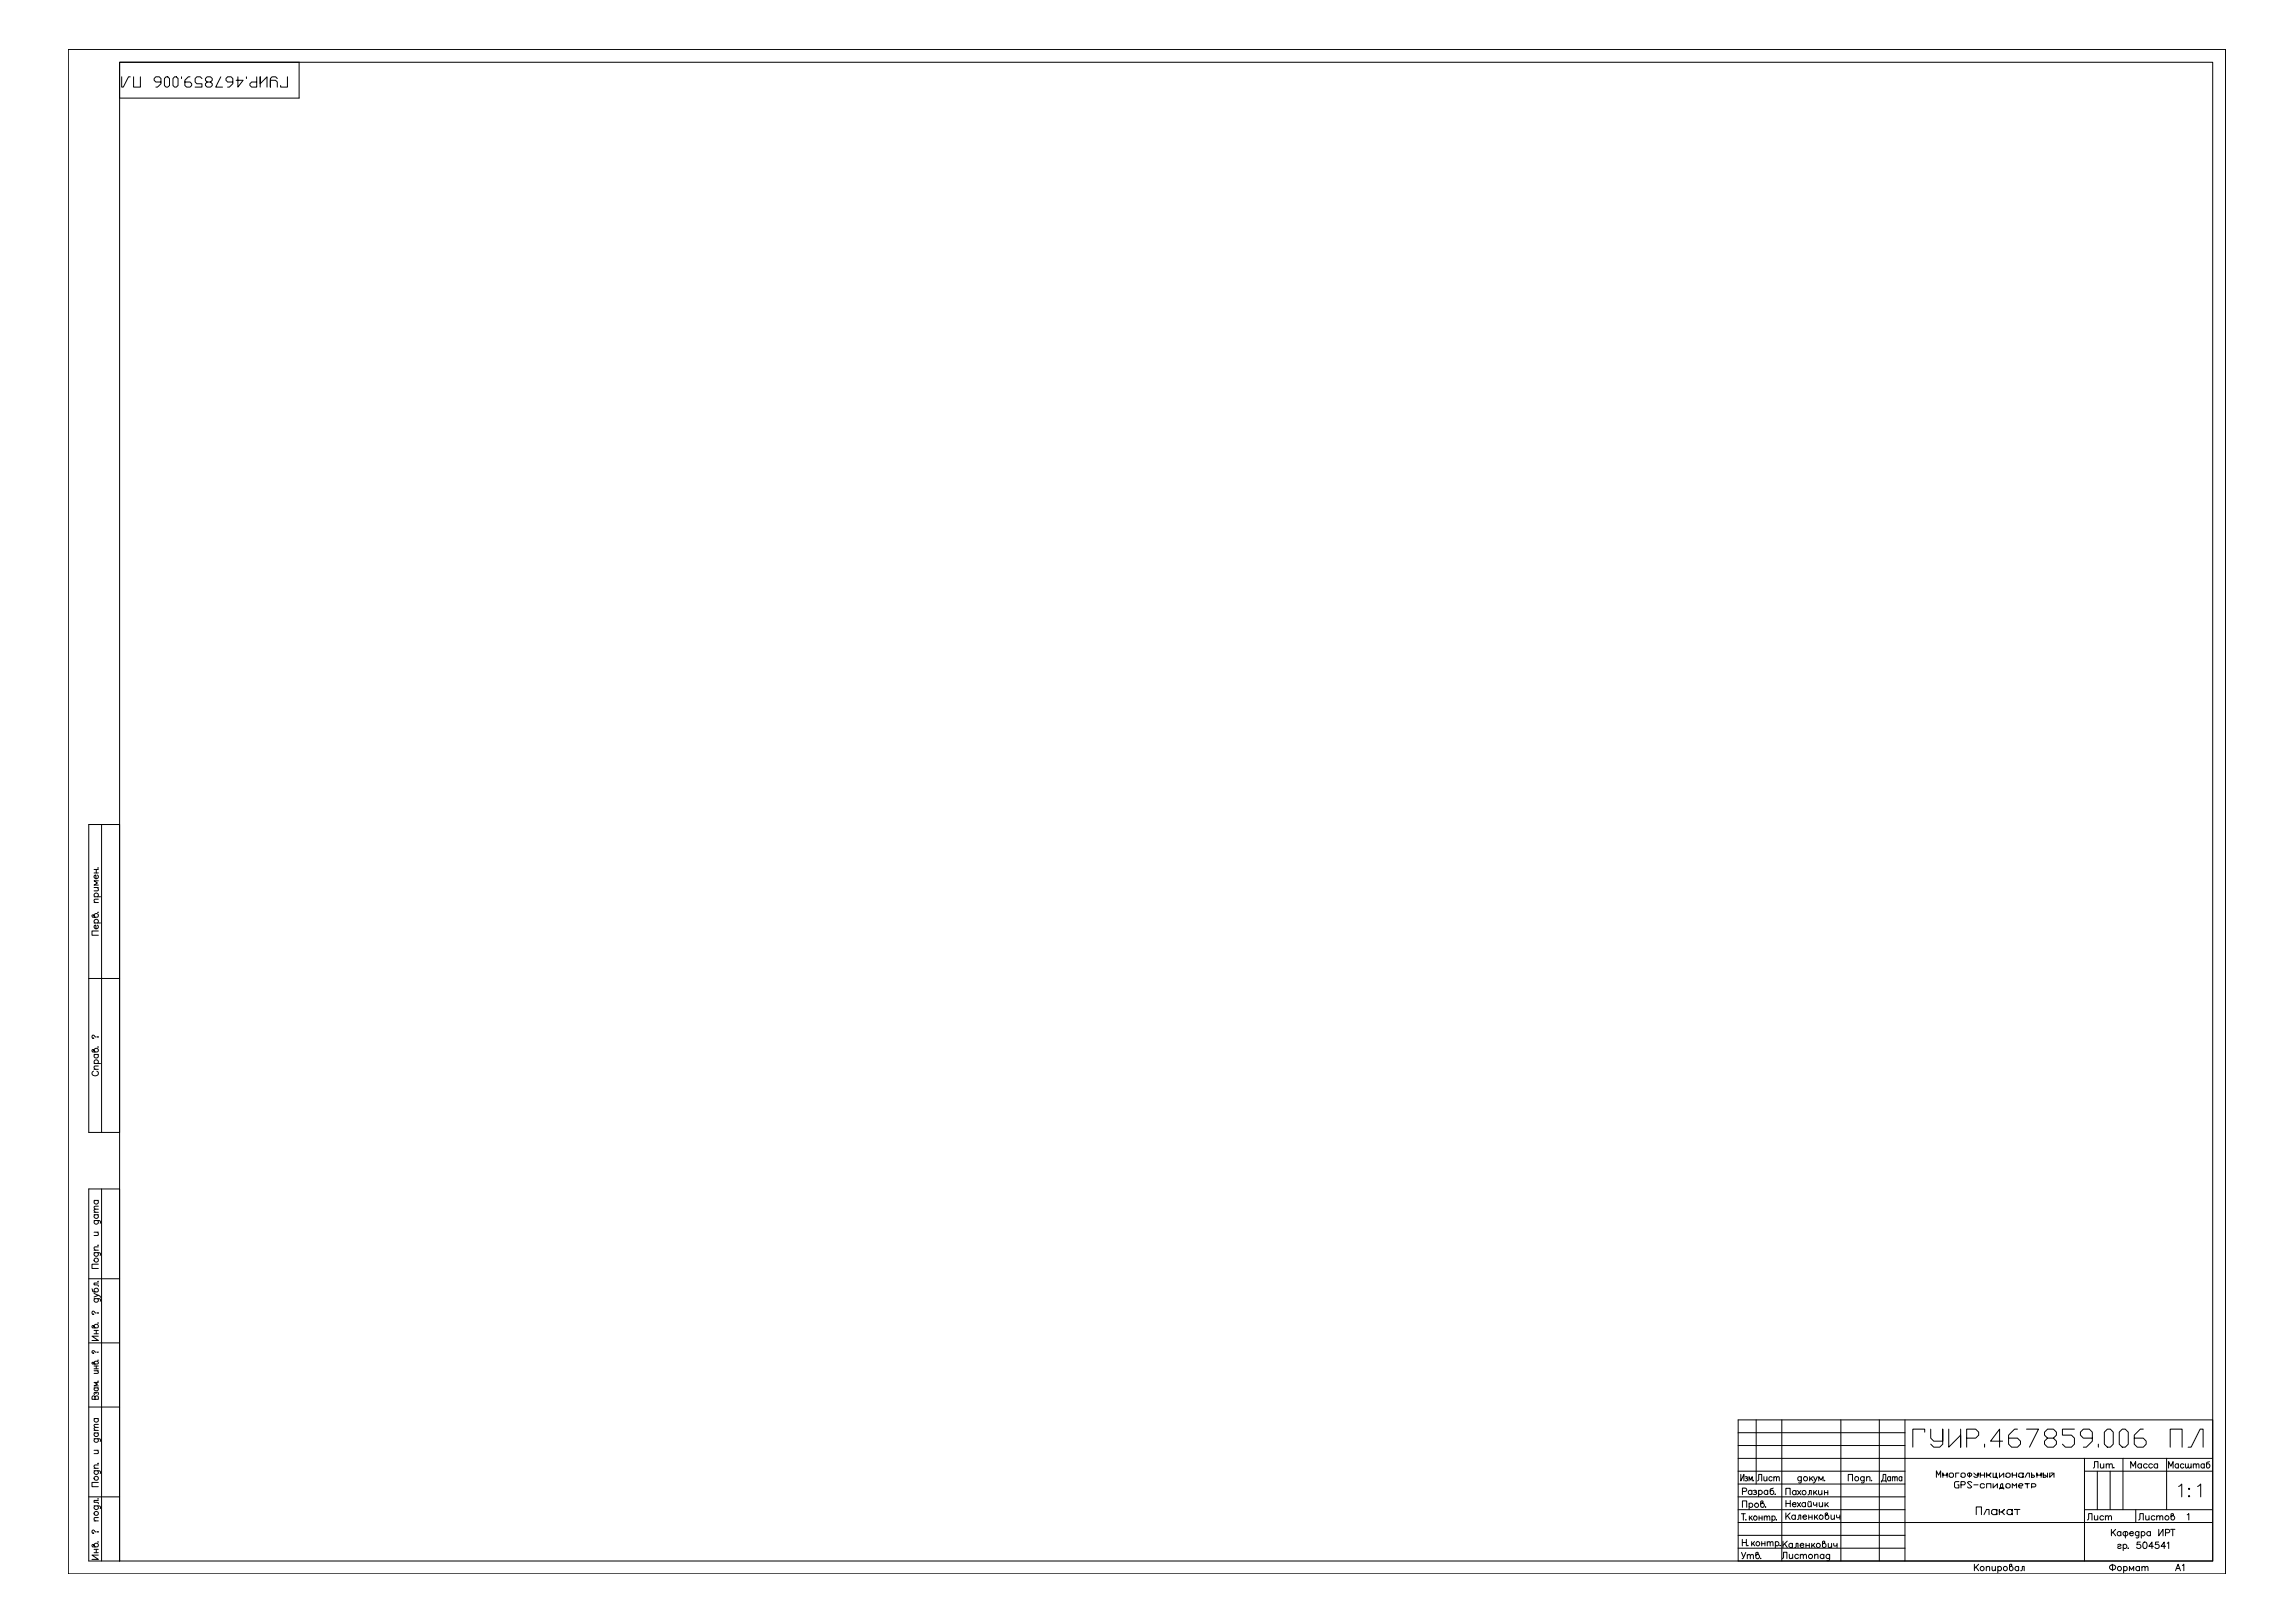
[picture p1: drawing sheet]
<svg xmlns="http://www.w3.org/2000/svg" width="841mm" height="594mm" viewBox="0 0 841 594" stroke-linecap="round" stroke-linejoin="round" font-family="sans-serif">
<!-- layer: 0.25-STAMP -->
<path d="M25 18.1h790.6v558.3h-790.6zM637 524.7h61.1M637 534.1h61.1M637 529.4h61.1M768.6 538.8v14.1M773.3 538.8v14.1M637 557.6h61.1M637 552.9h61.1M637 548.2h61.1M637 567h61.1M637 562.3h61.1" fill="none" stroke="#000" stroke-width=".37"/>
<!-- layer: 0.3-STAMP -->
<g fill="none" stroke="#000" stroke-width=".37">
<path d="M43.8 22.8h767.1v548.9h-767.1zM43.8 22.8h65.8v13.1h-65.8zM32.5 302h11.3v112.8h-11.3zM37.2 302v112.8M32.5 358.4h11.3M32.5 435.5h11.3v136.2h-11.3zM37.2 435.5v136.2M32.5 468.4h11.3M32.5 491.9h11.3M32.5 515.4h11.3M637 538.8h61.1M637 520.1h173.9v51.6h-173.9z"/>
<path d="M643.6 520.1v23.4M653 520.1v51.6M674.6 520.1v51.6M688.7 520.1v51.6M698.1 534.1h112.8M698.1 520.1v51.6M763.9 538.8h47M763.9 534.1v37.6M778 534.1v18.8M794 534.1v18.8M32.5 548.2h11.3M637 543.5h61.1"/>
<path d="M698.1 557.6h112.8M763.9 552.9h47M782.7 552.9v4.7"/>
</g>
<!-- layer: 0.25-TEXT -->
<g fill="none" stroke="#000" stroke-width=".37">
<path d="M34.5 318.5h1.5M34.5 319.7h1.5M35.3 318.5v1.2M36 317.8l-.2 .1M34.5 335.5a.76 .76 0 0 1 1-.9 .76 .76 0 0 1 .1 1.3h-1.7l-.2-.6 .6-.2 .5 .8M34.5 338.1h2.3M34.5 330.6h1.5M34.5 328.5h2.3M34.5 325.1h1.5M34.8 338.1a.75 .75 0 0 1-.1-1.2 .75 .75 0 0 1 1.1 0 .75 .75 0 0 1-.1 1.2M34.8 328.5a.75 .75 0 0 1-.1-1.2 .75 .75 0 0 1 1.1 0 .75 .75 0 0 1-.1 1.2M35.6 325.1l.4 .6v.5l-1.5 .1"/>
<path d="M35.7 338.9a.72 .72 0 0 1 .2 1 .72 .72 0 0 1-1.1 0 .72 .72 0 0 1 .1-1h.3v1.3M35.7 320.5a.74 .74 0 0 1 .2 1.1 .74 .74 0 0 1-1.1 0 .74 .74 0 0 1 .1-1.1h.3v1.3M36 334l-.2 .2M36 329.3l-1.4 .2-.1 .5 .4 .6M36 322.6h-1.5l1.2 .8-1.2 .8h1.5M36 341h-2.3v1.5h2.3M35.3 379.8h-.4l-.6-.7a.61 .61 0 0 0-.6 .6 .61 .61 0 0 0 .6 .7l-.2-.1M36 379.7v.2zM34.3 392.3a.87 .87 0 0 0-.6 1 .87 .87 0 0 0 .9 .7h.6a.87 .87 0 0 0 .8-.7 .87 .87 0 0 0-.5-1M34.5 384.8a.76 .76 0 0 1 1-.8 .76 .76 0 0 1 .1 1.3h-1.7l-.2-.7 .6-.1 .5 .8M34.5 391.7h1.5M34.5 389.5h2.3"/>
<path d="M34.5 386.2h1.5M34.8 389.5a.75 .75 0 0 1-.1-1.1 .75 .75 0 0 1 1.1 0 .75 .75 0 0 1-.1 1.1M34.8 386.2a.74 .74 0 0 0-.1 1.1 .74 .74 0 0 0 1.1 0 .74 .74 0 0 0-.1-1.1M36 383.4l-.2 .1M36 390.4l-1.4 .2-.1 .5 .4 .6M34.5 439.7h1.5M34.8 439.7a.76 .76 0 0 0-.1 1.1 .76 .76 0 0 0 1.1 0 .76 .76 0 0 0-.1-1.1M34.5 458.8l2.1 .1 .1 .9M34.5 447l2.1 .2 .1 .8M34.5 457.9h1.5M34.5 451.3h1.5M34.5 444.9h1.5"/>
<path d="M34.5 444h1.5M34.8 458.8a.75 .75 0 0 0-.1 1.1 .75 .75 0 0 0 1.1 0 .75 .75 0 0 0-.1-1.1M34.8 447a.75 .75 0 0 0-.1 1.1 .75 .75 0 0 0 1.1 0 .75 .75 0 0 0-.1-1.1M34.8 444.9a.76 .76 0 0 0-.1 1.1 .76 .76 0 0 0 1.1 0 .76 .76 0 0 0-.1-1.1M35.6 451.3l.4 .6v.5l-1.5 .1M36 456l-.2 .1M36 456.7l-1.4 .1-.1 .5 .4 .6M36 442.9l-1.4 .1-.1 .5 .4 .5M36 441.8l-1.4 .1-.1 .4 .4 .6M33.7 472l.6 1.2h1.3a.75 .75 0 0 0 .2-1.1 .75 .75 0 0 0-1.2 0 .75 .75 0 0 0 .2 1.1M34.5 475.6l2.1 .1 .1 .9M34.5 473.7l1.5 .7-1.5 .7"/>
<path d="M34.8 475.6a.73 .73 0 0 0-.1 1.1 .73 .73 0 0 0 1.1 0 .73 .73 0 0 0-.1-1.1M36 469.3l-.2 .1M36 474.4l.8 .8M36 469.9h-1.5v.7l1.5 .1v.5M36 463h-2.3v1.6h2.3M34.5 499.3a.71 .71 0 0 1 .8-.8 .71 .71 0 0 1 .5 1l-1.9 .1-.2-.5 .6-.1 .5 .6M34.5 485.9a.76 .76 0 0 1 .4-.9 .76 .76 0 0 1 1 .4 .76 .76 0 0 1-.3 1h-1.7l-.2-.7 .4-.2 .7 .9M34.5 487.3h1.5M34.5 488.5h1.5M35.3 495.2h-.4a.58 .58 0 0 0-.7-.5 .58 .58 0 0 0-.4 .8l.6 .1h-.3M35.3 480.9h-.4l-.6-.7a.61 .61 0 0 0-.6 .6 .61 .61 0 0 0 .6 .6h-.2M35.3 487.3v1.2"/>
<path d="M35.8 495.2h.2zM35.8 480.9h.2zM36 498.1l-.2 .1M36 484.5l-.2 .1M36 489.4h-2.3l2.3 1.6h-2.3M34.5 508.3h1.5M34.5 502.1h1.5M34.5 500.3h1.5M34.5 501.3h1.5M34.5 519.5h1.5M34.8 511.7l-.4-.5-.5 .2-.2 1.1h2.3v-.8l-.4-.5-.7 .3-.1 1M34.8 508.3l-.2 .2a.7 .7 0 0 0 .7 .9 .7 .7 0 0 0 .7-.9l-.3-.2"/>
<path d="M34.8 519.5a.76 .76 0 0 0-.1 1.2 .76 .76 0 0 0 1.1 0 .76 .76 0 0 0-.1-1.2M35.2 510.2l.4-.4 .4 .2v.8M35.2 510.4l-.1-.4h-.5v.8M35.3 500.3v1M35.6 502.1l.4 .4v.4l-1.5 .1M36 505.8l-.2 .1M36 506.3h-1.5l1.2 .7-1.2 .6h1.5M34.5 538.7l2.1 .1 .1 .9M34.5 527h2.1l.1 1M34.5 537.8h1.5M34.5 531.2h1.5M34.5 524.8h1.5"/>
<path d="M34.5 523.9h1.5M34.8 538.7a.75 .75 0 0 0-.1 1.1 .75 .75 0 0 0 1.1 0 .75 .75 0 0 0-.1-1.1M34.8 527a.73 .73 0 0 0-.1 1 .73 .73 0 0 0 1.1 0 .73 .73 0 0 0-.1-1M34.8 524.8a.74 .74 0 0 0-.1 1.1 .74 .74 0 0 0 1.1 0 .74 .74 0 0 0-.1-1.1M35.6 531.2l.4 .5v.6l-1.5 .1M36 535.9l-.2 .1M36 536.6l-1.4 .1-.1 .5 .4 .6M36 522.8l-1.4 .1-.1 .5 .4 .5M36 521.7l-1.4 .1-.1 .5 .4 .5M767.1 537.7l.5-.5v-1.9h1.2v2.4M769.7 536.1l.1 1.5 .6 .1 .5-.5M770.9 536.1v1.6"/>
<path d="M771.8 536.6l.6-.5 .5 .1v1.5M771.8 536.1v1.6M772.9 536.6l.6-.5 .5 .1 .1 1.5M774.6 537.4l.2 .2M780.8 537.7v-2.4l.9 1.7 .9-1.7v2.4M784.7 536.4a.76 .76 0 0 0-1.1-.1 .76 .76 0 0 0 0 1.2 .76 .76 0 0 0 1.1-.1M784.7 536.1v1.6M786.9 536.4a.76 .76 0 0 0-1.2-.1 .76 .76 0 0 0 0 1.2 .76 .76 0 0 0 1.2-.1M788.8 536.4a.76 .76 0 0 0-1.1-.1 .76 .76 0 0 0 0 1.2 .76 .76 0 0 0 1.1-.1M790.7 536.4a.76 .76 0 0 0-1.1-.1 .76 .76 0 0 0 0 1.2 .76 .76 0 0 0 1.1-.1M790.7 536.1v1.6M794.7 537.7v-2.4l.8 1.7 .8-1.7v2.4"/>
<path d="M798.3 536.4a.71 .71 0 0 0-1 0 .71 .71 0 0 0 0 1 .71 .71 0 0 0 1 0M798.3 536.1v1.6M800.3 536.4a.73 .73 0 0 0-1.1 0 .73 .73 0 0 0 0 1 .73 .73 0 0 0 1.1 0M800.9 536.1l.1 1.5 .4 .1 .5-.5M801.9 536.1l.1 1.5 .4 .1 .6-.5M803 536.1v1.6M803.8 536.6l.5-.5 .4 .1 .1 1.5M803.8 536.1v1.6M804.8 536.6l.5-.5 .4 .1 .1 1.5M807.8 536.4a.71 .71 0 0 0-1 0 .71 .71 0 0 0 0 1 .71 .71 0 0 0 1 0M807.8 536.1v1.6M809.6 535.3l-1 .6v1.3a.71 .71 0 0 0 1 .2 .71 .71 0 0 0 0-1.1 .71 .71 0 0 0-1 .1"/>
<path d="M34.5 551.5l2.1 .2 .1 .9M34.5 557.1h1.5M34.8 551.5a.75 .75 0 0 0-.1 1.2 .75 .75 0 0 0 1.1 0 .75 .75 0 0 0-.1-1.2M36 548.9l-.2 .1M36 555.8l-1.4 .1-.1 .6 .4 .6M36 549.6h-1.5v.6l1.5 .1v.5M36 543h-2.3v1.5h2.3M637.9 540v2.4l1.2-2.4v2.4M638.1 554.4h1.5M638.5 552.1v-2.4h1.6v2.4M638.5 546.3l1.3-.1 .3-.7-.6-.5h-1v2.4M638.9 554.4v2.4"/>
<path d="M639.5 540.9h.8v.5l-.5 .1M639.8 556.6l.1 .1M640.1 541.5l.3 .4-.1 .4h-.8M640.9 542.4v-1.6l.6 1.3 .6-1.3v1.6M641 550.9a.75 .75 0 0 1 1.1-.1 .75 .75 0 0 1 0 1.1 .75 .75 0 0 1-1.1-.1M641 550.5v2.4M641.1 555.2v1.6M641.5 555.9l.7 .9M642 546.2a.75 .75 0 0 0-1.1-.1 .75 .75 0 0 0 0 1.1 .75 .75 0 0 0 1.1-.1M642 545.8v1.6M642.1 555.2l-1 1.1M642.5 542.1l.1 .2"/>
<path d="M642.5 546h1.1v.4l-.6 .1M643.3 546.5l.5 .4-.1 .3-.4 .2-.8-.1M644.1 542.4l.4-.5v-1.9h1.1v2.4M644.5 546.2a.75 .75 0 0 1 1.1-.1 .75 .75 0 0 1 0 1.1 .75 .75 0 0 1-1.1-.1M644.5 545.8v2.4M644.6 556h1.1M644.6 555.2v1.6M645.7 550.5a.76 .76 0 0 1 .9 .5 .76 .76 0 0 1-.4 .9 .76 .76 0 0 1-1-.3v-1.6l.7-.3 .1 .6-.8 .6M645.7 555.2v1.6M646.4 540.8l.1 1.5 .5 .1 .5-.5M646.5 555.7l.5-.5 .4 .2 .1 1.4M646.5 555.2v1.6"/>
<path d="M647 551.9l.1 .1M647.5 540.8v1.6M647.5 555.7l.6-.5 .3 .2 .2 1.4M647.8 546.2a.75 .75 0 0 0-1.1-.1 .75 .75 0 0 0 0 1.1 .75 .75 0 0 0 1.1-.1M647.8 545.8v1.6M649.4 555.6a.68 .68 0 0 1 .9-.1 .68 .68 0 0 1 0 1 .68 .68 0 0 1-.9 0M649.4 555.2v2.4M649.4 541.1a.69 .69 0 0 0-1 0 .69 .69 0 0 0 0 1 .69 .69 0 0 0 1 0M649.8 545l-1 .4-.1 1.5a.74 .74 0 0 0 1.1 .2 .74 .74 0 0 0 0-1.1 .74 .74 0 0 0-1.1 .2M650 541.3l.5-.5 .4 .1 .1 1.5M650 540.8v1.6M650.5 547.2l.1 .1"/>
<path d="M651 556.6l.1 .1M651 541.3l.5-.5 .4 .1 .1 1.5M654.4 547.5v-2.4h1.6v2.4M654.4 554.1v2.4M654.5 549.6v2.3M654.5 550.7h1.6M655 555.1l1 1.4M656 554.1l-1.6 1.6M656.1 549.6v2.3M656.8 551h1.4a.75 .75 0 0 0-.8-.6 .75 .75 0 0 0-.7 .8 .75 .75 0 0 0 .7 .7l.8-.4M657.9 555.2a.76 .76 0 0 0-1.1-.1 .76 .76 0 0 0 0 1.2 .76 .76 0 0 0 1.1-.1M657.9 554.9v1.6"/>
<path d="M658.2 546.3a.75 .75 0 0 0-1.1-.2 .75 .75 0 0 0 0 1.2 .75 .75 0 0 0 1.1-.2M658.2 545.9v1.6M658.6 550.3l1.3 1.6M658.7 556.5l.4-.1 .1-1.5h.7v1.6M658.7 545.9l1.2 1.6M659.9 550.3l-1.3 1.6M659.9 545.9l-1.2 1.6M660.1 541.1a.74 .74 0 0 0-1.1 0 .74 .74 0 0 0 0 1 .74 .74 0 0 0 1.1 0M660.1 540.8l-.1 2.2h-.9M660.7 555.6h1.3a.73 .73 0 0 0-1-.6 .73 .73 0 0 0-.2 1.2l.5 .3 .7-.3M661.6 550.7a.75 .75 0 0 0-1.1-.2 .75 .75 0 0 0 0 1.2 .75 .75 0 0 0 1.1-.2M661.6 550.3v1.6"/>
<path d="M662.5 547.5l.6-.5v-1.1h.7v1.6M662.5 550.3l.2 1.5 .5 .1 .6-.4M662.7 549.9l.4 .2 .6-.2M662.8 555.7h1.3M662.8 554.9v1.6M663.2 540.8v1.6M663.6 541.5l.8 .9M663.8 550.3v1.6M664.1 554.9v1.6M664.3 540.8l-1.1 1.1M664.6 550.3v.9l.3 .1 .9-.4M664.6 540.8l.7 1.6 .7-1.6"/>
<path d="M664.6 545.9v1.6M664.9 554.9v1.6M665.1 546.6l.8 .9M665.3 542.4l-.8 .8M665.4 555.6l.8 .9M665.7 545.9l-1.1 1.1M665.8 550.3v1.6M666.1 554.9l-1.2 1.1M666.4 545.9l.2 1.5 .5 .1 .6-.5M666.5 542.4v-1.6l.8 1.3 .8-1.3v1.6M666.7 550.3l.1 1.5 .6 .1 .5-.4M667.7 545.9v1.6"/>
<path d="M667.9 550.3v1.6M668.6 546.7h1.2M668.6 545.9v1.6M668.6 542.1l.2 .2M668.8 550.3v1.6M669.3 551l.7 .9M669.3 554.9a.78 .78 0 0 1 1 .4 .78 .78 0 0 1-.4 1 .78 .78 0 0 1-1-.3v-1.7l.7-.2v.6l-.7 .5M669.8 545.9v1.6M669.9 550.3l-1.1 1.2M671 554.9l.1 1.5 .6 .1 .5-.5M672.2 554.9v1.6M673 554.9l.1 .9 .6 .1 .6-.4"/>
<path d="M674.3 554.9v1.6M677.3 542.4v-2.4h1.6v2.4M683.1 541.1a.76 .76 0 0 0-1.1-.1 .76 .76 0 0 0 0 1.2 .76 .76 0 0 0 1.1-.1M683.1 540.8l-.1 2.2h-.9M684 541.3l.6-.5 .5 .1 .2 1.5M684 540.8v1.6M685.8 542.1l.1 .2M689.5 542.8v-.4h1.7v.4M689.6 542.4a2.79 2.79 0 0 0 .5-2.4h1v2.4M692.8 541.1l-.2-.2a.7 .7 0 0 0-.9 .7 .7 .7 0 0 0 .9 .7l.2-.2M692.8 540.8v1.6M693.5 541.3l.4-.5 .4 .1 .1 1.5"/>
<path d="M693.5 540.8v1.6M694.4 541.3l.2-.4h.6l.1 1.5M696.9 541.1l-.1-.2a.7 .7 0 0 0-.9 .7 .7 .7 0 0 0 .9 .7l.1-.2M696.9 540.8v1.6M764.9 556.7l.5-.4v-1.9h1.2v2.3M767.5 555.1l.1 1.5 .6 .1 .5-.4M768.7 555.1v1.6M770.9 555.5a.75 .75 0 0 0-1.2-.1 .75 .75 0 0 0 0 1.1 .75 .75 0 0 0 1.2-.1M771.5 555.6l.6-.5 .5 .2v1.4M771.5 555.1v1.6M772.6 555.6l.6-.5 .5 .2 .1 1.4M783.7 556.7l.5-.4v-1.9h1.2v2.3"/>
<path d="M786.3 555.1l.1 1.5 .6 .1 .5-.4M787.5 555.1v1.6M789.7 555.5a.73 .73 0 0 0-1.1-.1 .73 .73 0 0 0 0 1.1 .73 .73 0 0 0 1.1-.1M790.3 555.6l.6-.5 .5 .2 .1 1.4M790.3 555.1v1.6M791.5 555.6l.5-.5 .5 .2 .1 1.4M796.1 555.1a.76 .76 0 0 1 .8 1.1 .76 .76 0 0 1-1.3 .1v-1.7l.8-.1v.4l-.8 .6M798.4 544.4l1.1-.9v4.7M801.5 554.8l.6-.4v2.3M802 548l.2-.2 .2 .2-.2 .2zM802.2 545.1l.2 .3-.2 .2-.2-.2zM805.3 544.4l1.2-.9v4.7"/>
<path d="M34.5 566.1a.77 .77 0 0 1 .5-.9 .77 .77 0 0 1 .9 .4 .77 .77 0 0 1-.3 1h-1.7l-.2-.7 .6-.1 .5 .8M34.5 567.5h1.5M34.5 568.7h1.5M35.3 561.1h-.4l-.6-.7a.61 .61 0 0 0-.6 .6 .61 .61 0 0 0 .6 .6l-.2-.1M35.3 567.5v1.2M36 564.7l-.2 .1M36 560.9v.3zM36 569.6h-2.3l2.3 1.5h-2.3M638.2 568.6l.8 1.8M638.5 563.8v2.4M638.5 565h1.5M639.8 568.6l-.9 2.1-.5 .2"/>
<path d="M640 563.8v2.4M640.3 569.8l.6-.5 .4 .2 .1 1.4M640.3 569.3v1.6M640.5 566l.1 .1M641.4 569.8l.6-.5 .4 .2 .1 1.4M641.9 564.6v1.6M642.3 565.3l.8 .9M643 564.6l-1.1 1.1M643.9 569.3a.76 .76 0 0 1 .9 .5 .76 .76 0 0 1-.4 .9 .76 .76 0 0 1-1-.3v-1.6l.8-.2v.5l-.8 .6M645.2 570.7l.1 .1M645.6 565.4h1.2M645.6 564.6v1.6"/>
<path d="M646.8 564.6v1.6M647.6 565.1l.6-.5 .4 .2 .1 1.4M647.6 564.6v1.6M648.7 565.1l.5-.5 .5 .2v1.4M650.6 565a.73 .73 0 0 1 1.1-.1 .73 .73 0 0 1 0 1.1 .73 .73 0 0 1-1.1-.1M650.6 564.6v2.4M652.3 566l.1 .1M653.1 570.9l.5-.5v-1.9h1.2v2.4M653.4 564.5v2.3M654 565.5l1 1.3M655 564.5l-1.6 1.5M655.7 569.3l.1 1.5 .6 .1 .5-.5"/>
<path d="M656.9 565.6a.73 .73 0 0 0-1.1-.1 .73 .73 0 0 0 0 1.1 .73 .73 0 0 0 1.1-.1M656.9 565.3v1.5M656.9 569.3v1.6M657.7 566.8l.4-.1 .1-1.4h.7v1.5M659.1 569.6a.75 .75 0 0 0-1.2-.1 .75 .75 0 0 0 0 1.1 .75 .75 0 0 0 1.2-.1M659.7 565.9h1.3a.75 .75 0 0 0-.8-.6 .75 .75 0 0 0-.7 .8 .75 .75 0 0 0 .7 .7l.8-.3M659.7 569.8l.6-.5 .5 .1v1.5M659.7 569.3v1.6M660.8 569.8l.6-.5 .5 .1 .1 1.5M661.8 566h1.2M661.8 565.3v1.5M663 565.3v1.5"/>
<path d="M663.9 565.3v1.5M664.4 565.9l.8 .9M665 569.8l.5-.5 .6 .1 .1 1.5M665 569.3v1.6M665 565.3l-1.1 1.1M668.3 565.3a.76 .76 0 0 1 .9 .4 .76 .76 0 0 1-.3 1 .76 .76 0 0 1-1-.3v-1.7l.6-.2 .1 .6-.7 .5M668.4 569.6a.75 .75 0 0 0-1.1-.1 .75 .75 0 0 0 0 1.1 .75 .75 0 0 0 1.1-.1M668.4 569.3v1.6M670 565.3l.1 1.4 .6 .1 .5-.4M670.5 569.6a.75 .75 0 0 0-1.1-.1 .75 .75 0 0 0 0 1.1 .75 .75 0 0 0 1.1-.1M670.5 569.3l-.1 2.1-.9 .1M671.2 565.3v1.5"/>
<path d="M672 565.3l.3 1 .9-.5M673.2 565.3v1.5M723.5 572.9v2.4M724.1 573.9l1 1.4M725.1 572.9l-1.6 1.6M727.9 574.2l.5-.5 .6 .1 .1 1.5M727.9 573.7v1.6M730 573.7l.1 1.5 .6 .1 .5-.5M731.2 573.7v1.6M732.1 574.1a.75 .75 0 0 1 1.1-.1 .75 .75 0 0 1 0 1.1 .75 .75 0 0 1-1.1-.1M732.1 573.7v2.4M736.8 573.7a.76 .76 0 0 1 1 .5 .76 .76 0 0 1-.4 .9 .76 .76 0 0 1-1-.3v-1.6l.7-.3 .2 .4-.9 .8"/>
<path d="M739.7 574.1a.75 .75 0 0 0-1.1-.1 .75 .75 0 0 0 0 1.1 .75 .75 0 0 0 1.1-.1M739.7 573.7v1.6M740.5 575.3l.5-.1 .1-1.5h.7v1.6M773.2 573.6a1.06 1.06 0 0 1 1.5-.4 1.06 1.06 0 0 1 .3 1.5 1.1 1.1 0 0 1-1.4 .2 1.1 1.1 0 0 1-.4-1.3zM773.7 560.1v2.4M774.2 572.9v2.4M774.3 561.2l1 1.3M775.3 560.1l-1.6 1.6M776.1 565.9l.4-.3 .8 .3-1.1 .6v.5l.6 .2 .5-.4M777.2 561.3a.75 .75 0 0 0-1.1-.1 .75 .75 0 0 0 0 1.1 .75 .75 0 0 0 1.1-.1M777.2 560.9v1.6M778.1 565.9a.75 .75 0 0 1 1.1-.1 .75 .75 0 0 1 0 1.1 .75 .75 0 0 1-1.1-.1"/>
<path d="M778.1 565.6v2.3M778.2 574.1a.73 .73 0 0 1 1.1-.1 .73 .73 0 0 1 0 1.1 .73 .73 0 0 1-1.1-.1M778.2 573.7v2.4M778.9 560.9v2.4M779.9 567h.1M780.3 575.3v-1.6l.8 1.3 .8-1.3v1.6M780.4 561.6h1.4a.75 .75 0 0 0-.8-.6 .75 .75 0 0 0-.7 .8 .75 .75 0 0 0 .7 .7l.8-.3M783.8 561.3a.75 .75 0 0 0-1.1-.1 .75 .75 0 0 0 0 1.1 .75 .75 0 0 0 1.1-.1M783.8 560.9l-.1 2.2-.3 .2-.6-.1M784 574.1a.75 .75 0 0 0-1.1-.1 .75 .75 0 0 0 0 1.1 .75 .75 0 0 0 1.1-.1M784 573.7v1.6M784.3 564.8h-1.1l-.1 1a.84 .84 0 0 1 1.3-.1 .84 .84 0 0 1-.2 1.3 .84 .84 0 0 1-1.2-.3"/>
<path d="M784.7 561.3a.75 .75 0 0 1 1.1-.1 .75 .75 0 0 1 0 1.1 .75 .75 0 0 1-1.1-.1M784.7 560.9v2.4M784.9 574.2l.6-.5 .4 .1 .2 1.5M784.9 573.7v1.6M785.6 564.9a.75 .75 0 0 1 1.1 .4l.1 .5a1.05 1.05 0 0 1-.9 1.4 1.59 1.59 0 0 1-.3-2.3zM786.1 574.2l.5-.5 .4 .1 .2 1.5M788 561.3a.75 .75 0 0 0-1.1-.1 .75 .75 0 0 0 0 1.1 .75 .75 0 0 0 1.1-.1M788 560.9v1.6M789.1 566.4h-1.6l1.1-1.6v2.4M791.1 564.8h-1.1l-.2 1a.83 .83 0 0 1 1.3 0 .83 .83 0 0 1-.2 1.3 .83 .83 0 0 1-1.2-.4M791.1 560.1v2.4l1.6-2.4v2.4M793.6 561.4l1.3-.1 .2-.4-.1-.5-1.4-.3v2.4"/>
<path d="M793.6 566.4h-1.7l1.2-1.6v2.4M794.2 565.3l.5-.5v2.4M795.5 560.1h1.5M796.2 560.1v2.4M797.2 575.3l1-2.4 .9 2.4M797.6 574.5h1.1M799.7 573.4l.6-.5v2.4"/>
<circle cx="35.3" cy="461.6" r=".79"/>
<circle cx="35.2" cy="541.5" r=".78"/>
<circle cx="35.2" cy="554.3" r=".78"/>
<circle cx="643.2" cy="556" r=".75"/>
<circle cx="643.7" cy="551.3" r=".77"/>
<circle cx="661.1" cy="546.7" r=".77"/>
<circle cx="661.6" cy="541.6" r=".77"/>
<circle cx="667.3" cy="555.7" r=".78"/>
<circle cx="680.4" cy="541.6" r=".77"/>
<circle cx="794" cy="555.9" r=".79"/>
<circle cx="644.1" cy="565.4" r=".76"/>
<circle cx="663.4" cy="570.1" r=".79"/>
<circle cx="666.3" cy="566" r=".77"/>
<circle cx="726.3" cy="574.5" r=".77"/>
<circle cx="734.8" cy="574.5" r=".77"/>
<circle cx="776.7" cy="574.5" r=".77"/>
<circle cx="778.8" cy="561.7" r=".88"/>
</g>
<path d="M724.2 554.8v-2.9h1.9v2.9M727 554.8l1-1.9h.9v1.9M729.8 553.3l.5-.4h1l.4 .4v-.4v1.9v-.5l-.4 .5h-1l-.5-.5zM732.7 554.8v-1.9v.9h.9l.9-.9-.9 .9 .9 1M735.5 553.3l.5-.4h.9l.5 .4v-.4v1.9v-.5l-.5 .5h-.9l-.5-.5zM740.2 552.9h-1.9h.9v1.9" fill="none" stroke="#000" stroke-width=".37"/>
<!-- layer: 0 -->
<g fill="none" stroke="#000" stroke-width=".37">
<path d="M44.6 28.1v3.8h.6l1.9-3.8h.6M49 28.1v3.8h2.4v-3.8M59 30h-1.9l-.6-.6v-.6l.6-.7h1.2l.7 .7v1.9l-1.3 1.2h-.6M60.8 28.1h.7l.6 .7v2.5l-.6 .6h-.7l-.5-.6v-2.5zM64 28.1h.6l.6 .7v2.5l-.6 .6h-.6l-.6-.6v-2.5zM66.5 28.1v.7M69.7 28.1h-.7l-1.3 1.3v1.9l.7 .6h1.3l.5-.6v-.6l-.5-.7h-2M74 28.8l-.6-.7h-1.2l-.7 .7v1.2l.7 .7h1.8v1.2h-2.5M75.9 30l-.6-.6v-.6l.6-.7h1.2l.7 .7v.6l-.7 .6h-1.2l-.6 .7v.6l.6 .6h1.2l.7-.6v-.6l-.7-.7M80.9 28.1l-1.8 3.8h2.4M85.3 30h-1.9l-.6-.6v-.6l.6-.7h1.3l.6 .7v1.9l-1.3 1.2h-.6M87.2 28.1v3.8l1.9-2.5h-2.6"/>
<path d="M90.3 28.1v.7M94.1 28.1v3.8h-1.9l-.6-.6v-.6l.6-.7h1.9M95.3 31.9v-3.8v2.6l2.5-2.6v3.8M101.6 28.8l-.6-.7h-1.3l-.6 .7v3.1v-2.5h1.9l.6 .6v1.9M105.3 28.1v3.8h-2.5v-.6M705.3 524.5v-1.1h-4.3v6.6M707.5 523.4v3.3l1.1 1.1h3.3v-4.4v5.5l-1.1 1.1h-2.2l-1.1-1.1M714.1 523.4v6.6l4.4-4.4v4.4v-6.6M714.3 539.9l.4-.4h.8l.4 .4v.8l-.4 .4h-.8l-.4-.4zM717.9 539.5h-1.2v1.6M718.6 539.9l.4-.4h.8l.4 .4v.8l-.4 .4h-.8l-.4-.4zM720.7 526.7h3.3l1.1-1.1v-1.1l-1.1-1.1h-3.3v6.6"/>
<path d="M721.8 539.5l.8 .4-.5 .8h-.7l-.4-.8 .8-.4v1.6M723.3 539.5l.8 .8h.8v-.8v1.2l-.4 .4h-.8l-.4-.4M727.3 528.9v1.1M730.4 539.5v1.6h1.1v-1.6v1.6h.5v.4M732.7 539.5v1.6l1.6-1.6v1.6M733.9 527.8h-4.4l3.3-4.4v6.6M735.1 539.9l.4-.4h.7l.5 .4v.8l-.5 .4h-.7l-.4-.4zM739.3 523.4h-1l-2.2 2.2v3.3l1.1 1.1h2.1l1.1-1.1v-1.1l-1.1-1.1h-3.2M739.8 539.9l.4-.4h.7l.5 .4v-.4v1.6v-.4l-.5 .4h-.7l-.4-.4zM742.6 523.4h4.4l-3.3 6.6M744.5 539.5v.8h.8l.3 .4-.3 .4h-.8zM748.8 539.5v.8h.8l.3 .4-.3 .4h-.8z"/>
<path d="M750.3 526.7l-1.1-1.1v-1.1l1.1-1.1h2.2l1.1 1.1v1.1l-1.1 1.1h-2.2l-1.1 1.1v1.1l1.1 1.1h2.2l1.1-1.1v-1.1l-1.1-1.1M750.3 539.5v1.6M751.1 539.5v1.6l1.6-1.6v1.6M751.5 539.5h.8M760.2 523.4h-4.4v2.2h3.3l1.1 1.1v2.2l-1.1 1.1h-2.2l-1.1-1.1M766.8 526.7h-3.3l-1.1-1.1v-1.1l1.1-1.1h2.2l1.1 1.1v3.3l-2.2 2.2h-1.1M769 528.9v1.1M771.2 524.5l1.1-1.1h1.1l1 1.1v4.4l-1 1.1h-1.1l-1.1-1.1zM776.6 524.5l1.1-1.1h1.1l1.1 1.1v4.4l-1.1 1.1h-1.1l-1.1-1.1zM785.4 523.4h-1.1l-2.2 2.2v3.3l1.1 1.1h2.2l1.1-1.1v-1.1l-1.1-1.1h-3.3M795.3 530v-6.6h4.3v6.6M801.8 530h1.2l3.3-6.6h1.1v6.6"/>
<path d="M709.6 541.1v-2.4l.8 1.6 .8-1.6v2.4M712 541.1v-1.6v.8h1.5v-.8v1.6M717.9 542.7h-1.2l-.4 .3v1.6l.4 .4h1.2v-1.2h-.5M718.6 543.8h1.2l.4-.8-.4-.3h-1.2v2.3M722.6 543l-.5-.3h-.7l-.4 .3 1.6 1.6-.5 .4h-.7l-.4-.4M723.3 543.8h1.6M725.7 541.1v-1.6v.8h1.6v-.8v1.6M727.3 543.8l-.5-.4h-.7l-.4 .4v.8l.4 .4h.7l.5-.4M728 541.1v-1.6v.8h.8l.8-.8-.8 .8 .8 .8M728 545v-1.6h1.6v1.6M730.4 543.4v1.6l1.6-1.6v1.6M732.7 545.4v-.4h.4v-1.2l.4-.4h.4v1.6h-.8h1.2v.4"/>
<path d="M735.5 543.4h.7l.5 .4v.8l-.5 .4h-.7l-.4-.4v-.8zM737.4 541.1v-1.6v.8h1.6v-.8v1.6M737.4 545v-1.6l.8 .8 .8-.8v1.6M739.8 544.2h1.1l.5-.4-.5-.4h-.7l-.4 .4v.8l.4 .4h.7M742.1 541.1l.8-1.6h.8v1.6M743.7 543.4h-1.6h.8v1.6M744.5 544.6h1.1l.5-.4v-.4l-.5-.4h-1.1v1.6M746.4 541.1v-1.6v.8h1.6v-.8v1.6"/>
</g>
</svg>
